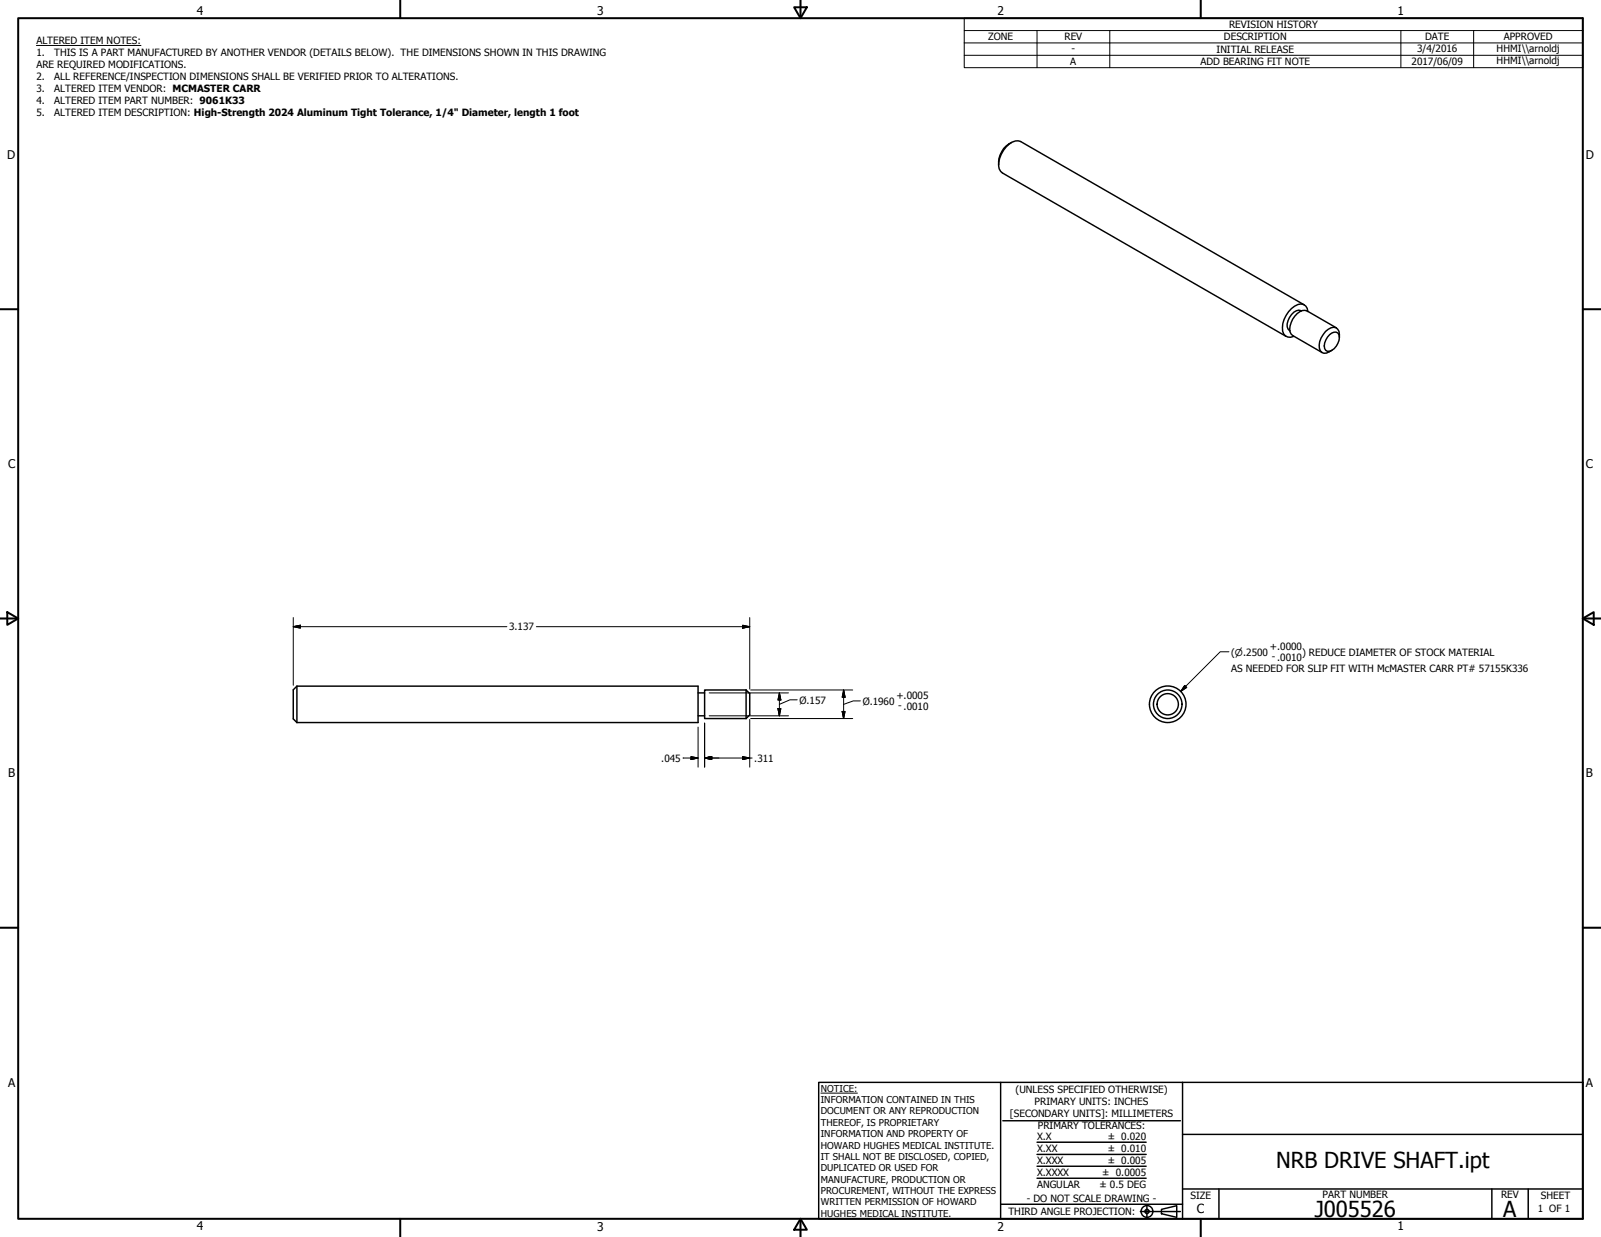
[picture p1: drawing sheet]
<svg xmlns="http://www.w3.org/2000/svg" width="559mm" height="432mm" viewBox="0 0 559 432" stroke-linecap="round" stroke-linejoin="round" font-family="sans-serif">
<defs><g id="words">
<g font-size="7.7">
<text x="445.4" y="407.6">NRB DRIVE SHAFT.ipt</text>
<text x="458.9" y="424.8">J005526</text>
<text x="524.7" y="424.7">A</text>
</g>
<text font-size="4.4" x="417.8" y="423.5">C</text>
<g font-size="4.2">
<text x="68.7" y="5.3">4</text>
<text x="208.4" y="5.3">3</text>
<text x="348.1" y="5.3">2</text>
<text x="487.8" y="5.3">1</text>
<text x="2.5" y="55.5">D</text>
<text x="553.5" y="55.5">D</text>
<text x="2.8" y="163.4">C</text>
<text x="553.5" y="163.4">C</text>
<text x="2.9" y="271.4">B</text>
<text x="553.5" y="271.4">B</text>
<text x="2.8" y="379.3">A</text>
<text x="553.5" y="379.3">A</text>
<text x="68.7" y="429.5">4</text>
<text x="208.4" y="429.6">3</text>
<text x="348.1" y="429.6">2</text>
<text x="487.8" y="429.5">1</text>
</g>
<g font-size="3.5">
<text x="429" y="9.8">REVISION HISTORY</text>
<text x="12.7" y="15.3">ALTERED ITEM NOTES:</text>
<text x="344.9" y="14.1">ZONE</text>
<text x="371.5" y="14.1">REV</text>
<text x="427.2" y="14.1">DESCRIPTION</text>
<text x="497.4" y="14.1">DATE</text>
<text x="524.9" y="14.1">APPROVED</text>
<text x="12.7" y="19.5">1.</text>
<text x="12.7" y="23.7">ARE REQUIRED MODIFICATIONS.</text>
<text x="18.9" y="19.5">THIS IS A PART MANUFACTURED BY ANOTHER VENDOR (DETAILS BELOW). THE DIMENSIONS SHOWN IN THIS DRAWING</text>
<text x="373.6" y="22.7">A</text>
<text x="374" y="18.3">-</text>
<text x="419" y="22.7">ADD BEARING FIT NOTE</text>
<text x="424.6" y="18.4">INITIAL RELEASE</text>
<text x="492.7" y="22.5">2017/06/09</text>
<text x="494.6" y="18.2">3/4/2016</text>
<text x="522.4" y="18.1">HHMI\\arnoldj</text>
<text x="522.4" y="22.4">HHMI\\arnoldj</text>
<text x="12.7" y="27.8">2.</text>
<text x="18.9" y="27.8">ALL REFERENCE/INSPECTION DIMENSIONS SHALL BE VERIFIED PRIOR TO ALTERATIONS.</text>
<text x="12.7" y="32">3.</text>
<text x="18.9" y="32">ALTERED ITEM VENDOR: MCMASTER CARR</text>
<text x="12.7" y="36.2">4.</text>
<text x="12.7" y="40.4">5.</text>
<text x="18.9" y="36.2">ALTERED ITEM PART NUMBER: 9061K33</text>
<text x="18.9" y="40.4">ALTERED ITEM DESCRIPTION: High-Strength 2024 Aluminum Tight Tolerance, 1/4&quot; Diameter, length 1 foot</text>
<text x="177.7" y="220">3.137</text>
<text x="443.2" y="226.9">+.0000</text>
<text x="429.7" y="228.9">(⌀.2500</text>
<text x="443.9" y="230.4">- .0010</text>
<text x="454.5" y="228.9">) REDUCE DIAMETER OF STOCK MATERIAL</text>
<text x="429.7" y="234.6">AS NEEDED FOR SLIP FIT WITH McMASTER CARR PT# 57155K336</text>
<text x="279" y="245.7">Ø.157</text>
<text x="301.1" y="245.9">Ø.1960</text>
<text x="312.9" y="244">+.0005</text>
<text x="313.5" y="247.5">- .0010</text>
<text x="230.8" y="265.9">.045</text>
<text x="263.3" y="265.9">.311</text>
<text x="354.5" y="381.6">(UNLESS SPECIFIED OTHERWISE)</text>
<text x="352.5" y="390">[SECONDARY UNITS]: MILLIMETERS</text>
<text x="361.1" y="385.8">PRIMARY UNITS: INCHES</text>
<text x="362.3" y="394.1">PRIMARY TOLERANCES:</text>
<text x="361.9" y="397.9">X.X</text>
<text x="386.7" y="398">± 0.020</text>
<text x="361.9" y="402.1">X.XX</text>
<text x="361.9" y="406.3">X.XXX</text>
<text x="386.7" y="402.1">± 0.010</text>
<text x="386.7" y="406.3">± 0.005</text>
<text x="361.9" y="410.5">X.XXXX</text>
<text x="384.7" y="410.5">± 0.0005</text>
<text x="358.4" y="419.7">- DO NOT SCALE DRAWING -</text>
<text x="361.9" y="414.6">ANGULAR</text>
<text x="383.8" y="414.7">± 0.5 DEG</text>
<text x="415.5" y="418.4">SIZE</text>
<text x="461.6" y="418.3">PART NUMBER</text>
<text x="523.9" y="418.3">REV</text>
<text x="537.8" y="418.4">SHEET</text>
<text x="352" y="424.2">THIRD ANGLE PROJECTION:</text>
<text x="536.7" y="423.2">1 OF 1</text>
</g>
<g font-size="3.3">
<text x="286.5" y="381.1">NOTICE:</text>
<text x="286.5" y="385">INFORMATION CONTAINED IN THIS</text>
<text x="286.5" y="389">DOCUMENT OR ANY REPRODUCTION</text>
<text x="286.5" y="392.9">THEREOF, IS PROPRIETARY</text>
<text x="286.5" y="396.9">INFORMATION AND PROPERTY OF</text>
<text x="286.5" y="400.9">HOWARD HUGHES MEDICAL INSTITUTE.</text>
<text x="286.5" y="404.9">IT SHALL NOT BE DISCLOSED, COPIED,</text>
<text x="286.5" y="408.9">DUPLICATED OR USED FOR</text>
<text x="286.5" y="412.8">MANUFACTURE, PRODUCTION OR</text>
<text x="286.5" y="416.8">PROCUREMENT, WITHOUT THE EXPRESS</text>
<text x="286.5" y="420.8">WRITTEN PERMISSION OF HOWARD</text>
<text x="286.5" y="424.8">HUGHES MEDICAL INSTITUTE.</text>
</g>
</g></defs>
<!-- layer: Visible (ANSI) -->
<g fill="none" stroke="#000" stroke-width=".51">
<path d="M353.1 49.7a8.2 8.2 0 0 0-4.5 7.8M454.2 108.5a2.14 2.14 0 0 0-2.6 .5 5.5 5.5 0 0 0-2 5.9l.6 .6M455.2 106.4l-99-57a5.3 5.3 0 0 0-5.9 3.1 6.8 6.8 0 0 0-1.1 7.3l.7 .6 99 57M456.5 108.8a2.69 2.69 0 0 0-1.7-2.6 2.69 2.69 0 0 0-2.9 .7 8.7 8.7 0 0 0-3.8 9.7 2.6 2.6 0 0 0 3.4 .8M464.1 116.8a1.94 1.94 0 0 1 3.3 .1 4.8 4.8 0 0 1-4.1 5.7 2.13 2.13 0 0 1-1-2.8l1-2.1zM466.4 114.4l-10.2-5.9a4.5 4.5 0 0 0-5 2.9 5.5 5.5 0 0 0-.5 5.2l10.8 6.5M467.5 117.8a2.73 2.73 0 0 0-2-3.6 6.7 6.7 0 0 0-4.7 8.2 2.03 2.03 0 0 0 3.1 .4l1-.5M103.6 239.5l-1.2 1.3v10.2l1.2 1.2M103.6 239.5v12.7M103.6 239.5h140v12.7h-140M243.6 249.9h2.3M243.6 241.9h2.3"/>
<path d="M260.4 240.9h-14.5v9.9h14.5M260.4 240.9v9.9M260.4 240.9l1.3 1.2v7.5l-1.3 1.2"/>
<circle cx="407.6" cy="245.8" r="5"/>
<circle cx="407.6" cy="245.8" r="3.7"/>
<circle cx="407.6" cy="245.8" r="6.4"/>
</g>
<!-- layer: Border (ANSI) -->
<g fill="none" stroke="#000" stroke-width=".7">
<path d="M6.3 6.3h546.1v419.1h-546.1zM139.7 0v6.3M277.2 2.5h4.4l-2.2 3.8zM279.4 0v6.3M419.1 0v6.3M0 107.9h6.3M552.4 107.9h6.4M0 215.9h6.3M2.5 213.7l3.8 2.2-3.8 2.2zM552.4 215.9l3.9-2.2v4.4zM552.4 215.9h6.4M0 323.8h6.3"/>
<path d="M552.4 323.8h6.4M139.7 425.4v6.4M279.4 425.4l2.2 3.9h-4.4zM279.4 425.4v6.4M419.1 425.4v6.4"/>
</g>
<!-- layer: Title (ANSI) -->
<g fill="none" stroke="#000" stroke-width=".51">
<path d="M285.8 377.8h266.6v47.6h-266.6zM349.2 377.8v47.6M412.7 377.8v47.6M350 391.2h62M361.9 398.7h38.1M412.7 396h139.7M361.9 411.3h38.1M361.9 407.1h38.1M361.9 403h38.1M412.7 415h139.7M425.4 415v10.4M520.7 415v10.4"/>
<path d="M533.4 415v10.4M349.2 420.4h63.5M398 422.9h14M400.3 420.6v4.6M405.4 422.1l5.3-1.2v4l-5.3-1.2z"/>
<circle cx="400.3" cy="422.9" r="2.06"/>
<circle cx="400.3" cy="422.9" r=".73"/>
</g>
<path d="M286.5 381.6h12.8" fill="none" stroke="#000" stroke-width=".35"/>
<!-- layer: Symbol (ANSI) -->
<path d="M12.7 15.9h36.5M336.5 10.7v-4.4h215.9v4.4M336.5 15h215.9M336.5 19.3h215.9M361.9 10.7v12.9M387.3 10.7v12.9M488.9 10.7v12.9M514.3 10.7v12.9M552.4 10.7h-215.9v4.3M552.4 10.7v12.9h-215.9v-8.6" fill="none" stroke="#000" stroke-width=".35"/>
<!-- layer: Dimension (ANSI) -->
<g fill="none" stroke="#000" stroke-width=".35">
<path d="M102.4 218.8l2.4-.6v1.1zM102.4 218.8h74.5M102.4 215.6v23.6M187.2 218.8h74.5M259.2 218.2l2.5 .6-2.5 .5zM261.7 215.6v24.9M413.5 239.3l.7 .7-2.1 1.4zM428.9 227.5h-3l-13.8 13.9M243.6 253.8v14M245.9 252.4v15.4M247.5 249.9h27.7M247.5 241.9h27.7"/>
<path d="M261.7 251.1v16.7M262 250.8h35.6M262 240.9h35.6M271.5 247.3h1l-.5 2.6zM272 241.9l.5 2.4h-1zM272 241.9v8M278.3 244.3h-2.6l-3.7 1.6M293.9 248.3h1.1l-.6 2.5zM294.4 240.9l.6 2.5h-1.1zM294.4 240.9v9.9M300.3 244.7h-2.5l-3.4 1.2M238.4 264.6h5.2"/>
<path d="M241.2 264.1l2.4 .5-2.4 .5zM245.9 264.6l2.5-.5v1zM245.9 264.6h16.6M259.2 264.1l2.5 .5-2.5 .5z"/>
</g>
<g fill="#000" stroke="#000" stroke-width=".35">
<path d="M102.4 218.8l2.4-.6zM102.4 218.8l2.4-.6v1.1zM259.2 219.3l2.5-.5zM259.2 218.2l2.5 .6-2.5 .5zM413.5 239.3l-1.4 2.1zM413.5 239.3l.7 .7-2.1 1.4zM271.5 247.3l.5 2.6zM271.5 247.3h1l-.5 2.6zM272 241.9l.5 2.4zM272 241.9l.5 2.4h-1zM293.9 248.3l.5 2.5zM293.9 248.3h1.1l-.6 2.5z"/>
<path d="M294.4 240.9l.6 2.5zM294.4 240.9l.6 2.5h-1.1zM241.2 265.1l2.4-.5zM241.2 264.1l2.4 .5-2.4 .5zM245.9 264.6l2.5-.5zM245.9 264.6l2.5-.5v1zM259.2 265.1l2.5-.5zM259.2 264.1l2.5 .5-2.5 .5z"/>
</g>
<use href="#words"/>
</svg>
